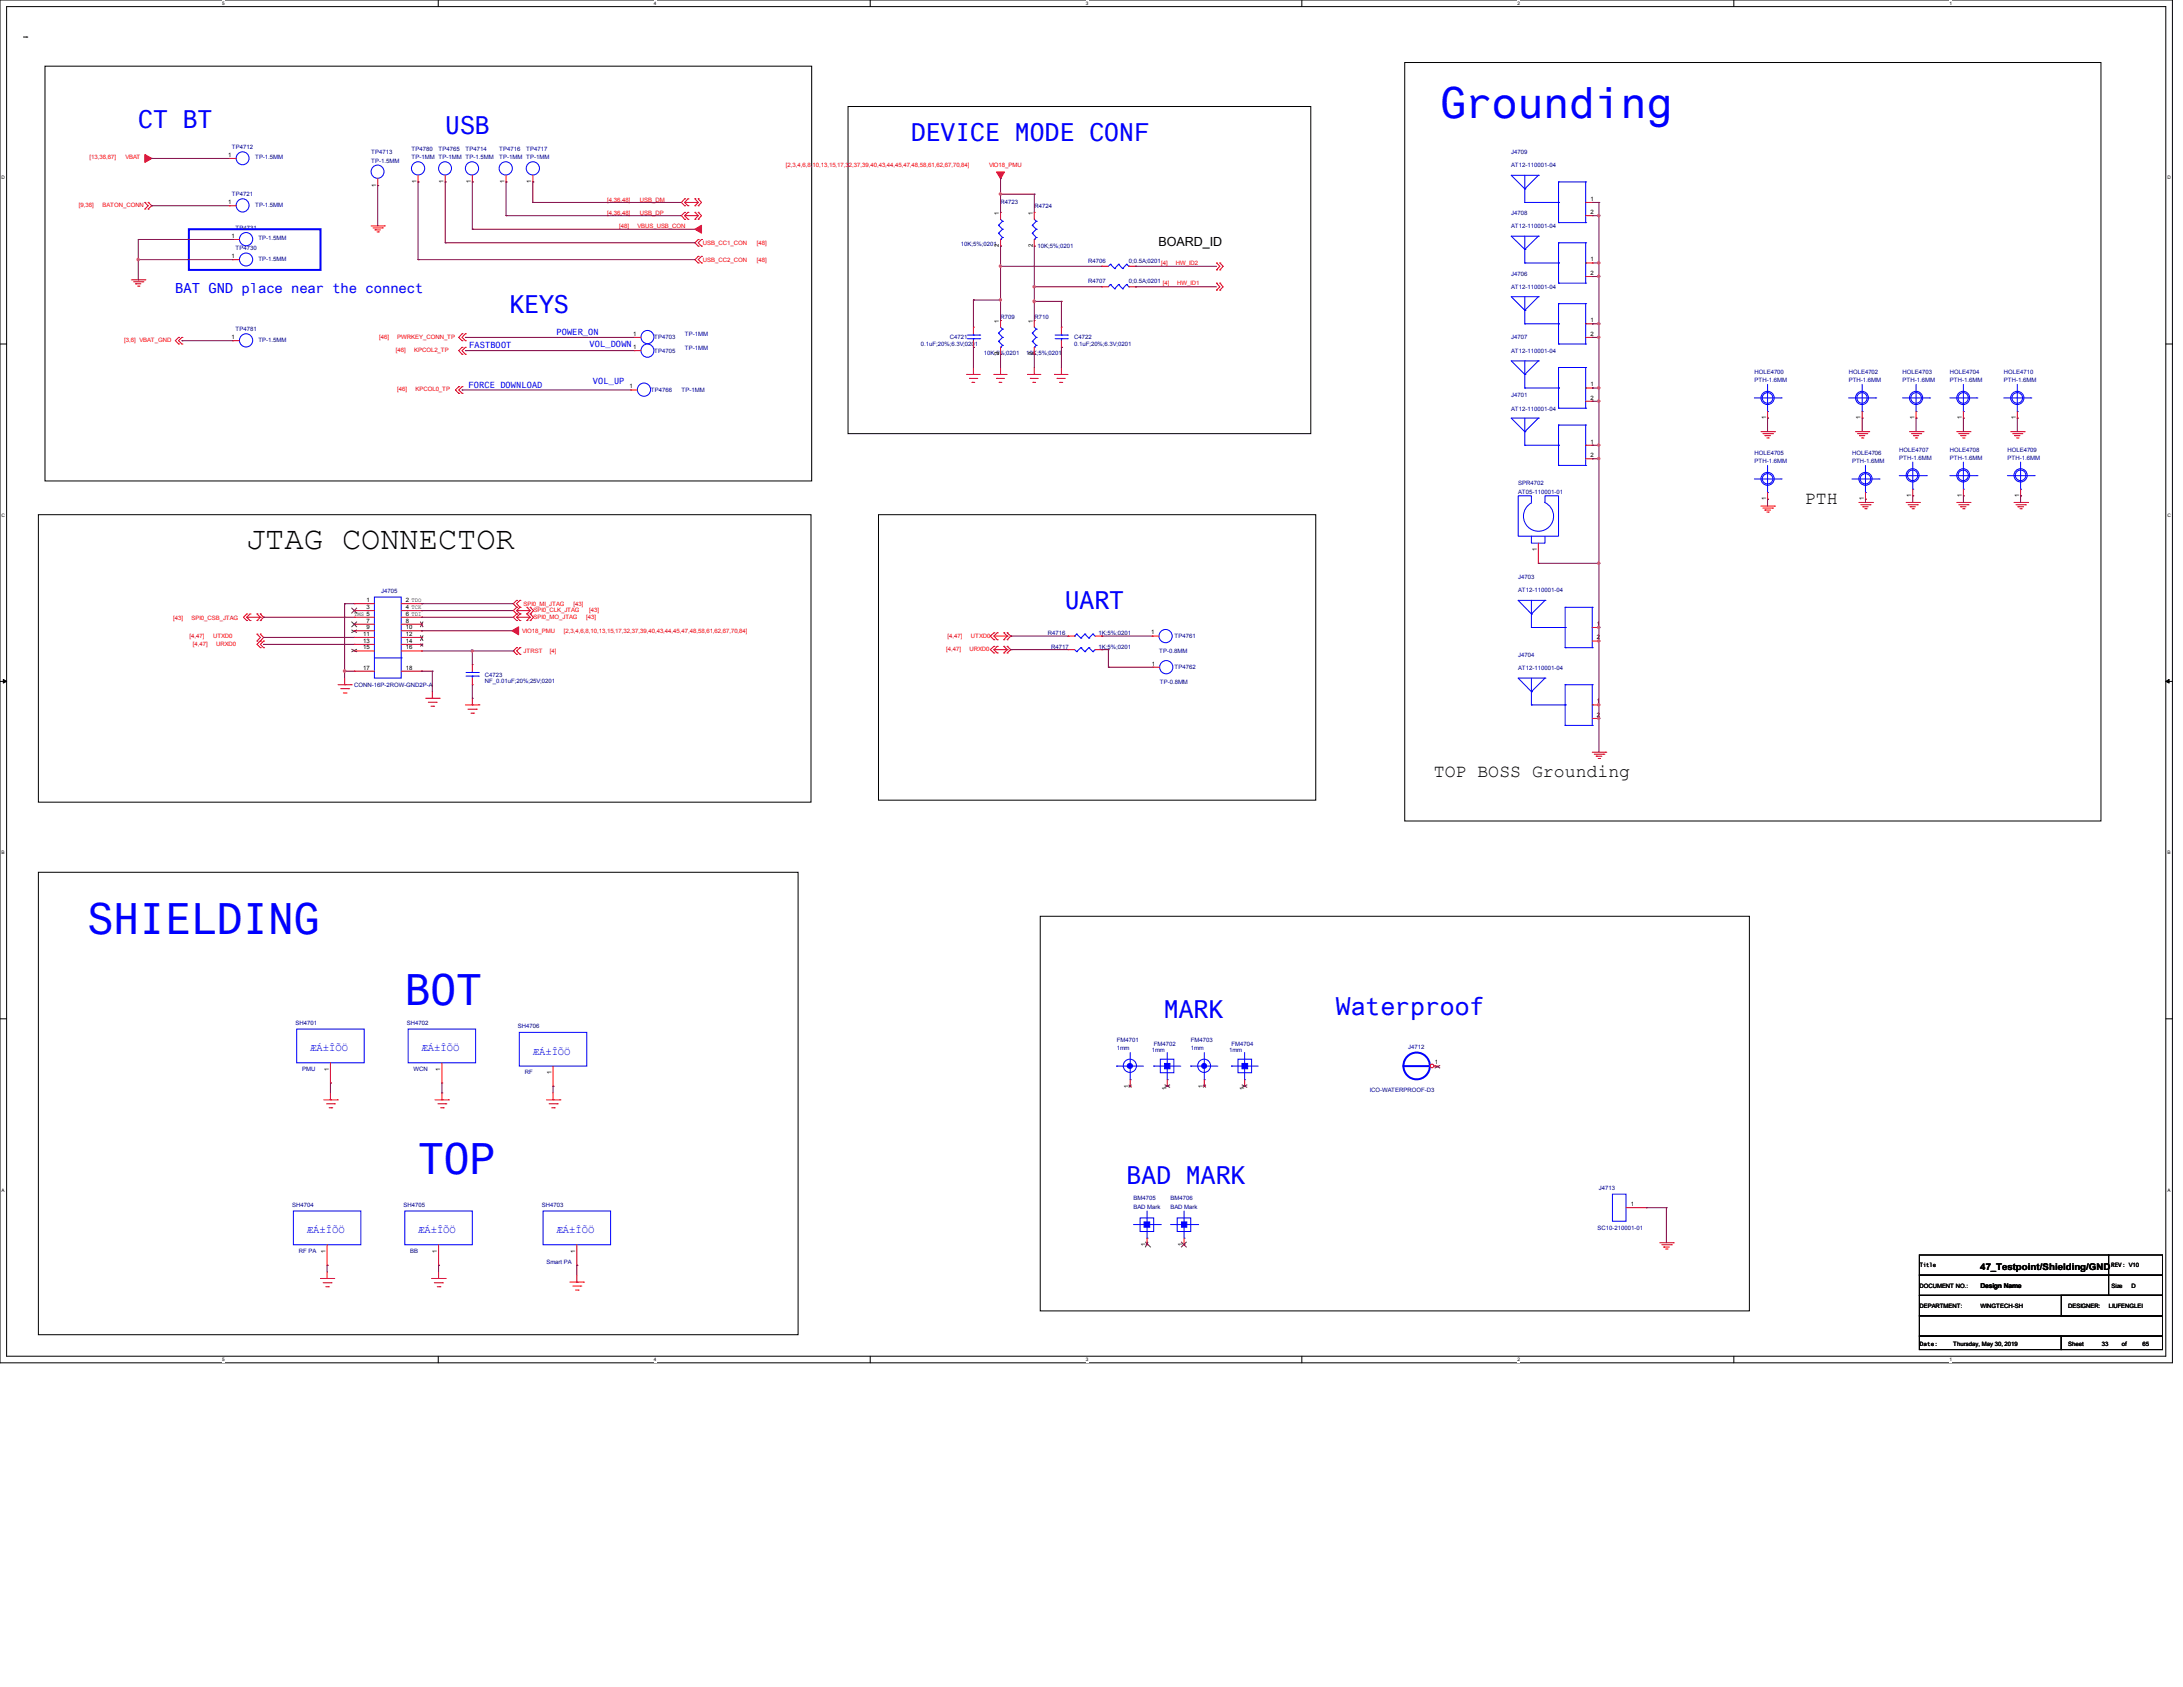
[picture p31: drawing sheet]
<svg xmlns="http://www.w3.org/2000/svg" width="279mm" height="216mm" viewBox="0 0 279 216" stroke-linecap="round" stroke-linejoin="round" font-family="sans-serif">
<defs><g id="words">
<g font-size="5.5" fill="#00f">
<text x="184.4" y="15.1">Grounding</text>
<text x="11.2" y="119.6">SHIELDING</text>
<text x="51.8" y="128.7">BOT</text>
<text x="53.5" y="150.2">TOP</text>
</g>
<text font-size="4.1" x="31.5" y="70.2">JTAG CONNECTOR</text>
<g font-size="3.2" fill="#00f">
<text x="17.7" y="16.3">CT BT</text>
<text x="57" y="17.2">USB</text>
<text x="116.6" y="18.1">DEVICE MODE CONF</text>
<text x="65.2" y="40.1">KEYS</text>
<text x="136.3" y="77.9">UART</text>
<text x="149" y="130.3">MARK</text>
<text x="171" y="129.9">Waterproof</text>
<text x="144.2" y="151.5">BAD MARK</text>
</g>
<g font-size="2.3">
<text x="231" y="64.5">PTH</text>
<text x="183.5" y="99.5">TOP BOSS Grounding</text>
</g>
<text font-size="1.8" fill="#00f" x="22.4" y="37.5">BAT GND place near the connect</text>
<text font-size="1.6" x="148.3" y="31.5">BOARD_ID</text>
<g font-size="1.4" fill="#00f">
<text x="39.7" y="134.5">ÆÁ±ÎÕÖ</text>
<text x="54" y="134.5">ÆÁ±ÎÕÖ</text>
<text x="68.2" y="135">ÆÁ±ÎÕÖ</text>
<text x="39.3" y="157.9">ÆÁ±ÎÕÖ</text>
<text x="53.5" y="157.9">ÆÁ±ÎÕÖ</text>
<text x="71.2" y="157.9">ÆÁ±ÎÕÖ</text>
</g>
<text font-size="1.2" x="253.5" y="162.6">47_Testpoint/Shielding/GND</text>
<g font-size="1.1" fill="#00f">
<text x="60.1" y="44.5">FASTBOOT</text>
<text x="71.2" y="42.9">POWER_ON</text>
<text x="75.5" y="44.5">VOL_DOWN</text>
<text x="60" y="49.6">FORCE DOWNLOAD</text>
<text x="75.9" y="49.1">VOL_UP</text>
</g>
<g font-size=".8" fill="#f00">
<text x="11.5" y="20.4">[13,36,67]</text>
<text x="16" y="20.4">VBAT</text>
<text x="100.6" y="21.3">[2,3,4,6,8,10,13,15,17,32,37,39,40,43,44,45,47,48,58,61,62,67,70,84]</text>
<text x="126.6" y="21.3">VIO18_PMU</text>
<text x="10.1" y="26.5">[9,36]</text>
<text x="13.1" y="26.5">BATON_CONN</text>
<text x="77.7" y="27.6">[4,36,48]</text>
<text x="77.7" y="25.8">[4,36,48]</text>
<text x="79.3" y="29.2">[48]</text>
<text x="81.6" y="29.2">VBUS_USB_CON</text>
<text x="81.9" y="27.6">USB_DP</text>
<text x="81.9" y="25.8">USB_DM</text>
<text x="90" y="31.4">USB_CC1_CON</text>
<text x="90" y="33.5">USB_CC2_CON</text>
<text x="96.9" y="31.4">[48]</text>
<text x="96.9" y="33.5">[48]</text>
<text x="148.6" y="34">[4]</text>
<text x="150.5" y="34">HW_ID2</text>
<text x="150.7" y="36.4">HW_ID1</text>
<text x="15.9" y="43.8">[3,6] VBAT_GND</text>
<text x="48.5" y="43.3">[46]</text>
<text x="50.7" y="45.1">[46]</text>
<text x="50.8" y="43.3">PWRKEY_CONN_TP</text>
<text x="53" y="45.1">KPCOL2_TP</text>
<text x="50.8" y="50.1">[46]</text>
<text x="53.2" y="50.1">KPCOL0_TP</text>
<text x="67" y="77.6">SPI0_MI_JTAG</text>
<text x="73.4" y="77.6">[43]</text>
<text x="22.2" y="79.4">[43]</text>
<text x="24.3" y="81.7">[4,47]</text>
<text x="24.5" y="79.4">SPI0_CSB_JTAG</text>
<text x="24.7" y="82.7">[4,47]</text>
<text x="27.3" y="81.7">UTXD0</text>
<text x="27.7" y="82.7">URXD0</text>
<text x="66.8" y="81">VIO18_PMU</text>
<text x="67" y="83.6">JTRST</text>
<text x="68.3" y="78.4">SPI0_CLK_JTAG</text>
<text x="68.3" y="79.2">SPI0_MO_JTAG</text>
<text x="70.4" y="83.6">[4]</text>
<text x="72.2" y="81">[2,3,4,6,8,10,13,15,17,32,37,39,40,43,44,45,47,48,58,61,62,67,70,84]</text>
<text x="75" y="79.2">[43]</text>
<text x="75.4" y="78.4">[43]</text>
<text x="121.1" y="83.4">[4,47]</text>
<text x="121.2" y="81.6">[4,47]</text>
<text x="124.1" y="83.4">URXD0</text>
<text x="124.3" y="81.6">UTXD0</text>
</g>
<g font-size=".8">
<text x="29.2" y="20.1">1</text>
<text x="48.1" y="23.9" transform="rotate(-90 48.1 23.9)">1</text>
<text x="53.3" y="23.5" transform="rotate(-90 53.3 23.5)">1</text>
<text x="56.8" y="23.5" transform="rotate(-90 56.8 23.5)">1</text>
<text x="60.2" y="23.5" transform="rotate(-90 60.2 23.5)">1</text>
<text x="64.6" y="23.5" transform="rotate(-90 64.6 23.5)">1</text>
<text x="68" y="23.5" transform="rotate(-90 68 23.5)">1</text>
<text x="29.2" y="26.1">1</text>
<text x="127.9" y="27.5" transform="rotate(-90 127.9 27.5)">1</text>
<text x="132.2" y="27.5" transform="rotate(-90 132.2 27.5)">1</text>
<text x="203.6" y="25.7">1</text>
<text x="203.6" y="27.4">2</text>
<text x="29.6" y="30.4">1</text>
<text x="29.6" y="33">1</text>
<text x="127.9" y="31.7" transform="rotate(-90 127.9 31.7)">2</text>
<text x="132.2" y="31.7" transform="rotate(-90 132.2 31.7)">2</text>
<text x="203.6" y="33.4">1</text>
<text x="203.6" y="35.2">2</text>
<text x="127.9" y="41.3" transform="rotate(-90 127.9 41.3)">1</text>
<text x="132.2" y="41.3" transform="rotate(-90 132.2 41.3)">1</text>
<text x="203.6" y="41.2">1</text>
<text x="29.6" y="43.4">1</text>
<text x="81" y="44.7">1</text>
<text x="81" y="43">1</text>
<text x="127.9" y="45.5" transform="rotate(-90 127.9 45.5)">2</text>
<text x="132.2" y="45.5" transform="rotate(-90 132.2 45.5)">2</text>
<text x="203.6" y="43">2</text>
<text x="80.6" y="49.7">1</text>
<text x="203.6" y="49.4">1</text>
<text x="203.6" y="51.1">2</text>
<text x="226" y="53.7" transform="rotate(-90 226 53.7)">1</text>
<text x="238.1" y="53.7" transform="rotate(-90 238.1 53.7)">1</text>
<text x="245" y="53.7" transform="rotate(-90 245 53.7)">1</text>
<text x="251.1" y="53.7" transform="rotate(-90 251.1 53.7)">1</text>
<text x="258" y="53.7" transform="rotate(-90 258 53.7)">1</text>
<text x="203.6" y="56.8">1</text>
<text x="203.6" y="58.5">2</text>
<text x="226" y="64.1" transform="rotate(-90 226 64.1)">1</text>
<text x="238.6" y="64.1" transform="rotate(-90 238.6 64.1)">1</text>
<text x="244.6" y="63.6" transform="rotate(-90 244.6 63.6)">1</text>
<text x="251.1" y="63.6" transform="rotate(-90 251.1 63.6)">1</text>
<text x="258.4" y="63.6" transform="rotate(-90 258.4 63.6)">1</text>
<text x="196.7" y="70.5" transform="rotate(-90 196.7 70.5)">1</text>
<text x="46.9" y="77">1</text>
<text x="46.9" y="77.9">3</text>
<text x="51.9" y="77.9">4 TCK</text>
<text x="51.9" y="77">2 TDO</text>
<text x="45.3" y="78.8">TMS 5</text>
<text x="46.5" y="81.4">11</text>
<text x="46.5" y="82.3">13</text>
<text x="46.5" y="83.1">15</text>
<text x="46.9" y="79.7">7</text>
<text x="46.9" y="80.5">9</text>
<text x="51.9" y="83.1">16</text>
<text x="51.9" y="82.3">14</text>
<text x="51.9" y="81.4">12</text>
<text x="51.9" y="80.5">10</text>
<text x="51.9" y="79.7">8</text>
<text x="51.9" y="78.8">6 TDI</text>
<text x="147.3" y="81.2">1</text>
<text x="204.4" y="80.1">1</text>
<text x="204.4" y="81.8">2</text>
<text x="46.5" y="85.7">17</text>
<text x="51.9" y="85.7">18</text>
<text x="147.4" y="85.2">1</text>
<text x="204.4" y="90">1</text>
<text x="204.4" y="91.7">2</text>
<text x="42.1" y="137" transform="rotate(-90 42.1 137)">1</text>
<text x="56.3" y="137" transform="rotate(-90 56.3 137)">1</text>
<text x="70.6" y="137.5" transform="rotate(-90 70.6 137.5)">1</text>
<text x="183.7" y="136.2">1</text>
<text x="144.5" y="139.2" transform="rotate(-90 144.5 139.2)">1</text>
<text x="149.3" y="139.4" transform="rotate(-90 149.3 139.4)">1</text>
<text x="153.9" y="139.2" transform="rotate(-90 153.9 139.2)">1</text>
<text x="159.3" y="139.4" transform="rotate(-90 159.3 139.4)">1</text>
<text x="208.7" y="154.3">1</text>
<text x="41.7" y="160.3" transform="rotate(-90 41.7 160.3)">1</text>
<text x="55.9" y="160.3" transform="rotate(-90 55.9 160.3)">1</text>
<text x="73.6" y="160.3" transform="rotate(-90 73.6 160.3)">1</text>
<text x="146.6" y="159.5" transform="rotate(-90 146.6 159.5)">1</text>
<text x="151.4" y="159.5" transform="rotate(-90 151.4 159.5)">1</text>
<text x="245.7" y="164.8">DOCUMENT NO.:</text>
<text x="245.7" y="167.4">DEPARTMENT:</text>
<text x="245.7" y="162.2">Title</text>
<text x="253.5" y="167.4">WINGTECH-SH</text>
<text x="253.5" y="164.9">Design Name</text>
<text x="264.7" y="167.4">DESIGNER:</text>
<text x="269.9" y="167.4">LIUFENGLEI</text>
<text x="270.2" y="162.2">REV: V10</text>
<text x="270.2" y="164.8">Size</text>
<text x="272.8" y="164.8">D</text>
<text x="245.7" y="172.2">Date:</text>
<text x="250" y="172.2">Thursday, May 30, 2019</text>
<text x="264.7" y="172.2">Sheet</text>
<text x="269" y="172.2">33</text>
<text x="271.6" y="172.2">of</text>
<text x="274.2" y="172.2">65</text>
</g>
<g font-size=".8" fill="#000080">
<text x="29.7" y="19">TP4712</text>
<text x="32.6" y="20.4">TP-1.5MM</text>
<text x="47.5" y="19.8">TP4713</text>
<text x="47.5" y="20.8">TP-1.5MM</text>
<text x="52.7" y="19.3">TP4780</text>
<text x="52.7" y="20.4">TP-1MM TP-1MM TP-1.5MM</text>
<text x="56.1" y="19.3">TP4765</text>
<text x="59.6" y="19.3">TP4714</text>
<text x="63.9" y="19.3">TP4716</text>
<text x="63.9" y="20.4">TP-1MM TP-1MM</text>
<text x="67.4" y="19.3">TP4717</text>
<text x="193.4" y="19.7">J4709</text>
<text x="193.4" y="21.4">AT12-110001-04</text>
<text x="29.7" y="25.1">TP4721</text>
<text x="30.1" y="29.4">TP4731</text>
<text x="32.6" y="26.5">TP-1.5MM</text>
<text x="128.1" y="26.2">R4723</text>
<text x="132.4" y="26.6">R4724</text>
<text x="193.4" y="27.5">J4708</text>
<text x="193.4" y="29.2">AT12-110001-04</text>
<text x="30.1" y="32">TP4730</text>
<text x="33.1" y="30.8">TP-1.5MM</text>
<text x="33.1" y="33.4">TP-1.5MM</text>
<text x="123" y="31.5">10K;5%;0201</text>
<text x="132.8" y="31.8">10K;5%;0201</text>
<text x="139.3" y="33.7">R4706</text>
<text x="144.5" y="33.7">0;0.5A;0201</text>
<text x="193.4" y="35.3">J4706</text>
<text x="128.1" y="40.9">R709</text>
<text x="132.4" y="40.9">R710</text>
<text x="139.3" y="36.3">R4707</text>
<text x="144.5" y="36.3">0;0.5A;0201 [4]</text>
<text x="193.4" y="37">AT12-110001-04</text>
<text x="30.1" y="42.3">TP4781</text>
<text x="33.1" y="43.7">TP-1.5MM</text>
<text x="83.7" y="45.2">TP4705</text>
<text x="83.7" y="43.4">TP4703</text>
<text x="87.6" y="44.7">TP-1MM</text>
<text x="87.6" y="43">TP-1MM</text>
<text x="117.9" y="44.2">0.1uF;20%;6.3V;0201</text>
<text x="121.6" y="43.3">C4721</text>
<text x="125.9" y="45.4">10K;5%;0201</text>
<text x="131.3" y="45.4">10K;5%;0201</text>
<text x="137.5" y="43.4">C4722</text>
<text x="137.5" y="44.2">0.1uF;20%;6.3V;0201</text>
<text x="193.4" y="43.4">J4707</text>
<text x="193.4" y="45.2">AT12-110001-04</text>
<text x="224.5" y="47.8">HOLE4700</text>
<text x="236.6" y="47.8">HOLE4702</text>
<text x="243.5" y="47.8">HOLE4703</text>
<text x="249.6" y="47.8">HOLE4704</text>
<text x="256.5" y="47.8">HOLE4710</text>
<text x="83.3" y="50.2">TP4766</text>
<text x="87.2" y="50.2">TP-1MM</text>
<text x="193.4" y="50.8">J4701</text>
<text x="193.4" y="52.5">AT12-110001-04</text>
<text x="224.5" y="48.9">PTH-1.6MM</text>
<text x="236.6" y="48.9">PTH-1.6MM</text>
<text x="243.5" y="48.9">PTH-1.6MM</text>
<text x="249.6" y="48.9">PTH-1.6MM</text>
<text x="256.5" y="48.9">PTH-1.6MM</text>
<text x="224.5" y="58.2">HOLE4705</text>
<text x="224.5" y="59.3">PTH-1.6MM</text>
<text x="237" y="58.2">HOLE4706</text>
<text x="237" y="59.3">PTH-1.6MM</text>
<text x="243.1" y="57.8">HOLE4707</text>
<text x="243.1" y="58.8">PTH-1.6MM</text>
<text x="249.6" y="57.8">HOLE4708</text>
<text x="249.6" y="58.8">PTH-1.6MM</text>
<text x="256.9" y="57.8">HOLE4709</text>
<text x="256.9" y="58.8">PTH-1.6MM</text>
<text x="194.3" y="62.1">SPR4702</text>
<text x="194.3" y="63.2">AT05-110001-01</text>
<text x="48.8" y="75.9">J4705</text>
<text x="194.3" y="74.1">J4703</text>
<text x="194.3" y="75.8">AT12-110001-04</text>
<text x="134.1" y="81.3">R4716</text>
<text x="134.5" y="83">R4717</text>
<text x="140.6" y="83">1K;5%;0201</text>
<text x="140.6" y="81.3">1K;5%;0201</text>
<text x="148.3" y="83.5">TP-0.8MM</text>
<text x="150.3" y="81.6">TP4761</text>
<text x="45.3" y="87.9">CONN-16P-2ROW-GND2P-A</text>
<text x="62.1" y="86.6">C4723</text>
<text x="62.1" y="87.4">NF_0.01uF;20%;25V;0201</text>
<text x="148.4" y="87.5">TP-0.8MM</text>
<text x="150.3" y="85.6">TP4762</text>
<text x="194.3" y="84">J4704</text>
<text x="194.3" y="85.8">AT12-110001-04</text>
<text x="37.8" y="131.2">SH4701</text>
<text x="52.1" y="131.2">SH4702</text>
<text x="66.3" y="131.6">SH4706</text>
<text x="38.7" y="137.1">PMU</text>
<text x="52.9" y="137.1">WCN</text>
<text x="67.2" y="137.5">RF</text>
<text x="142.9" y="133.4">FM4701</text>
<text x="142.9" y="134.4">1mm</text>
<text x="147.4" y="134.7">1mm</text>
<text x="147.7" y="133.9">FM4702</text>
<text x="152.4" y="133.4">FM4703</text>
<text x="152.4" y="134.4">1mm</text>
<text x="157.3" y="134.7">1mm</text>
<text x="157.6" y="133.9">FM4704</text>
<text x="180.2" y="134.2">J4712</text>
<text x="175.3" y="139.7">ICO-WATERPROOF-D3</text>
<text x="37.4" y="154.5">SH4704</text>
<text x="51.6" y="154.5">SH4705</text>
<text x="69.3" y="154.5">SH4703</text>
<text x="145.1" y="153.6">BM4705</text>
<text x="145.1" y="154.7">BAD Mark</text>
<text x="149.8" y="153.6">BM4706</text>
<text x="149.8" y="154.7">BAD Mark</text>
<text x="204.7" y="152.4">J4713</text>
<text x="38.2" y="160.4">RF PA</text>
<text x="52.5" y="160.4">BB</text>
<text x="69.9" y="161.8">Smart PA</text>
<text x="204.5" y="157.4">SC10-210001-01</text>
</g>
<g font-size=".6">
<text x="28.4" y=".6">5</text>
<text x="83.7" y=".6">4</text>
<text x="139" y=".6">3</text>
<text x="194.2" y=".6">2</text>
<text x="249.5" y=".6">1</text>
<text x=".2" y="22.9">D</text>
<text x="277.4" y="22.9">D</text>
<text x=".2" y="66.1">C</text>
<text x="277.4" y="66.1">C</text>
<text x=".2" y="109.3">B</text>
<text x="277.4" y="109.3">B</text>
<text x=".2" y="152.5">A</text>
<text x="277.4" y="152.5">A</text>
<text x="28.4" y="174.2">5</text>
<text x="83.7" y="174.2">4</text>
<text x="139" y="174.2">3</text>
<text x="194.2" y="174.2">2</text>
<text x="249.5" y="174.2">1</text>
</g>
</g></defs>
<path d="M0 0h278v174.4h-278zM.8 .8h276.4v172.8h-276.4z" fill="none" stroke="#000" stroke-width=".13"/>
<g fill="#fff">
<path d="M28.4 .1h.3v.7h-.3z"/>
<path d="M28.4 173.7h.3v.6h-.3z"/>
</g>
<path d="M56.1 0v.8M56.1 173.6v.8" fill="none" stroke="#000" stroke-width=".13"/>
<g fill="#fff">
<path d="M83.7 .1h.3v.7h-.3z"/>
<path d="M83.7 173.7h.3v.6h-.3z"/>
</g>
<path d="M111.4 0v.8M111.4 173.6v.8" fill="none" stroke="#000" stroke-width=".13"/>
<g fill="#fff">
<path d="M139 .1h.3v.7h-.3z"/>
<path d="M139 173.7h.3v.6h-.3z"/>
</g>
<path d="M166.6 0v.8M166.6 173.6v.8" fill="none" stroke="#000" stroke-width=".13"/>
<g fill="#fff">
<path d="M194.2 .1h.3v.7h-.3z"/>
<path d="M194.2 173.7h.3v.6h-.3z"/>
</g>
<path d="M221.9 0v.8M221.9 173.6v.8" fill="none" stroke="#000" stroke-width=".13"/>
<g fill="#fff">
<path d="M249.5 .1h.3v.7h-.3z"/>
<path d="M249.5 173.7h.3v.6h-.3z"/>
<path d="M.2 22.4h.4v.7h-.4z"/>
<path d="M277.4 22.4h.4v.7h-.4z"/>
<path d="M.2 65.6h.4v.7h-.4z"/>
<path d="M277.4 65.6h.4v.7h-.4z"/>
</g>
<path d="M0 44h.8M277.2 44h.8" fill="none" stroke="#000" stroke-width=".13"/>
<g fill="#fff">
<path d="M.2 108.8h.4v.7h-.4z"/>
<path d="M277.4 108.8h.4v.7h-.4z"/>
</g>
<path d="M0 87.2h.8M277.2 87.2h.8" fill="none" stroke="#000" stroke-width=".13"/>
<path d="M.4 87l.4 .2-.4 .2zM277.2 87.2l.4-.2v.4z" fill="#000" stroke="#000" stroke-width=".13"/>
<g fill="#fff">
<path d="M.2 152h.4v.7h-.4z"/>
<path d="M277.4 152h.4v.7h-.4z"/>
</g>
<g fill="none" stroke="#000" stroke-width=".13">
<path d="M3 4.7h.4M3.4 4.7h.1M5.8 8.5h98.1v53.1h-98.1zM108.5 13.6h59.3v41.9h-59.3zM179.8 8h89.1v97.1h-89.1zM4.9 65.9h98.9v36.8h-98.9zM112.4 65.9h56v36.5h-56zM4.9 111.6h97.3v59.2h-97.3zM133.1 117.3h90.8v50.5h-90.8zM0 130.4h.8M277.2 130.4h.8M245.7 168.4h31.1v2.6h-31.1z"/>
<path d="M245.7 165.8h31.1v2.6h-31.1zM245.7 160.6h24.2v2.6h-24.2zM245.7 163.2h24.2v2.6h-24.2zM245.7 171h18.1v1.7h-18.1zM263.8 171h13v1.7h-13zM263.8 165.8h13v2.6h-13zM269.9 160.6h6.9v2.6h-6.9zM269.9 163.2h6.9v2.6h-6.9z"/>
</g>
<g fill="none" stroke="#00f" stroke-width=".25">
<path d="M24.2 29.3h16.8v5.2h-16.8zM179.6 136.4h3.4M183 136.4h.1"/>
<circle cx="181.3" cy="136.4" r="1.7"/>
</g>
<g fill="none" stroke="#f00" stroke-width=".13">
<path d="M16.8 35.8h1.7M17.1 36.1h1.2M17.4 36.3h.6M17.4 36.3h.1M17.6 36.6h.2M17.8 36.6h.1M18.3 36.1h.1M18.5 25.9l.5 .4-.5 .5M18.5 35.8h.1M18.5 25.9h.1M18.5 26.8h.1M19 26.8h.1"/>
<path d="M19 25.9h.1M19 25.9l.4 .4-.4 .5M29.3 20.3h.9M29.3 20.3h.1M47.5 28.9h1.7M47.8 29.2h1.1M48 29.4h.7M48 29.4h.1M48.3 29.7h.1M48.3 23.7h.1M48.3 22.9v.8M48.4 29.7h.1"/>
<path d="M48.9 29.2h.1M49.2 28.9h.1M53.5 23.3h.1M53.5 22.4v.9M87.6 28.1h.1M87.6 27.2h.1M87.6 27.6h.1M87.6 26.3h.1M87.6 25.4h.1M87.6 25.9h.1M87.6 27.6l.5 .5M87.6 25.9l.5 .4"/>
<path d="M87.6 27.2l-.4 .4 .4 .5M87.6 25.4l-.4 .5 .4 .4M87.6 27.6h1.8M87.6 25.9h1.8M88.1 27.2l-.5 .4M88.1 25.4l-.5 .5M88.1 27.2h.1M88.1 28.1h.1M88.1 25.4h.1M88.1 26.3h.1M88.9 27.2h.1M88.9 28.1h.1"/>
<path d="M88.9 25.4h.1M88.9 26.3h.1M88.9 27.2l.5 .4M88.9 25.4l.5 .5M89.4 30.6l-.5 .5 .5 .4M89.4 32.8l-.5 .4 .5 .5M89.4 27.2l.4 .4-.4 .5M89.4 25.4l.4 .5-.4 .4M89.4 27.2h.1M89.4 28.1h.1M89.4 25.4h.1M89.4 26.3h.1"/>
<path d="M89.4 30.6h.1M89.4 31.5h.1M89.4 32.8h.1M89.4 33.7h.1M89.4 27.6l-.5 .5M89.4 25.9l-.5 .4M89.8 31.5h.1M89.8 30.6h.1M89.8 33.7h.1M89.8 32.8h.1M89.8 30.6l-.4 .5 .4 .4M89.8 32.8l-.4 .4 .4 .5"/>
<path d="M155.7 33.7h.1M155.7 34.5h.1M155.7 36.2h.1M155.7 37.1h.1M155.7 33.7l.4 .4-.4 .4M155.7 36.2l.4 .5-.4 .4M156.1 33.7h.1M156.1 34.5h.1M156.1 36.2h.1M156.1 37.1h.1M156.1 33.7l.4 .4-.4 .4M156.1 36.2l.4 .5-.4 .4"/>
<path d="M22.9 43.2l-.5 .4 .5 .4M22.9 44h.1M22.9 43.2h.1M23.3 44h.1M23.3 43.2h.1M23.3 43.2l-.4 .4 .4 .4M58.7 50.3h.1M58.7 49.5h.1M58.7 49.5l-.4 .4 .4 .4M59.1 45.3h.1M59.1 44.4h.1M59.1 43.6h.1"/>
<path d="M59.1 42.7h.1M59.1 50.3h.1M59.1 49.5h.1M59.1 44.5l-.4 .4 .4 .4M59.1 42.7l-.4 .5 .4 .4M59.1 49.5l-.4 .4 .4 .4M59.6 45.3h.1M59.6 44.4h.1M59.6 43.6h.1M59.6 42.7h.1M59.6 44.5l-.5 .4 .5 .4M59.6 42.7l-.5 .5 .5 .4"/>
<path d="M81.2 44.9h.1M81.2 44.9h.8M123.7 47.9h1.8M123.7 47.9h.1M124.1 48.4h.1M124.1 48.4h1M124.4 48.9h.1M124.4 48.9h.4M124.6 47.9h.1M124.6 41.9h.1M124.6 44.4h.1M124.6 41.9v.8"/>
<path d="M124.6 43.6v.9M124.6 47v.9M127.2 47.9h1.7M127.2 47.9h.1M127.6 48.4h.1M127.6 48.4h1M127.9 48.9h.1M127.9 48.9h.3M128.1 47.9h.1M128.1 41h.1M128.1 45.3h.1M128.1 41v.9"/>
<path d="M128.1 44.4v.9M128.1 47v.9M131.5 47.9h.1M131.5 47.9h1.7M131.9 48.4h.1M131.9 48.4h1M132.2 48.9h.3M132.2 48.9h.1M132.4 47.9h.1M132.4 41h.1M132.4 45.3h.1M132.4 41v.9"/>
<path d="M132.4 44.4v.9M132.4 47v.9M135 47.9h.1M135 47.9h1.7M135.3 48.4h.1M135.3 48.4h1.1M135.6 48.9h.4M135.6 48.9h.1M135.8 47.9h.1M135.8 41.9h.1M135.8 44.4h.1M135.8 41.9v.8"/>
<path d="M135.8 43.6v.9M135.8 47v.9M202.9 49.7h.9M202.9 51.4h.9M202.9 41.4h.9M202.9 43.2h.9M202.9 57h.9M202.9 58.7h.9M203.8 49.7h.1M203.8 51.4h.1M203.8 41.4h.1M203.8 43.2h.1"/>
<path d="M203.8 57h.1M203.8 58.7h.1M225.4 55.2h1.7M225.6 55.5h1.3M225.9 55.8h.7M225.9 55.8h.1M226.1 56h.2M226.2 53.5h.1M226.2 52.7v.8M226.3 56h.1M226.9 55.5h.1M227.1 55.2h.1"/>
<path d="M237.5 55.2h1.7M237.7 55.5h1.2M238 55.8h.7M238 55.8h.1M238.3 56h.1M238.4 56h.1M238.9 55.5h.1M239.2 55.2h.1M244.4 55.2h1.7M244.6 55.5h1.2M244.9 55.8h.7M244.9 55.8h.1"/>
<path d="M245.2 56h.1M245.3 56h.1M245.8 55.5h.1M246.1 55.2h.1M250.4 55.2h1.7M250.7 55.5h1.2M251 55.8h.1M251 55.8h.6M251.2 56h.2M251.4 56h.1M251.9 55.5h.1M252.1 55.2h.1"/>
<path d="M257.3 55.2h1.8M257.6 55.5h1.2M257.9 55.8h.1M257.9 55.8h.6M258.1 56h.2M258.2 53.5h.1M258.2 52.7v.8M258.3 56h.1M258.8 55.5h.1M259.1 55.2h.1M31.6 78.6h.1M31.6 79.4h.1"/>
<path d="M31.6 79l.4 .4M31.6 79h1.7M31.6 78.6l-.4 .4 .4 .4M32 78.6l-.4 .4M32 78.6h.1M32 79.4h.1M32.9 78.6h.1M32.9 79.4h.1M32.9 78.6l.4 .4M33.3 78.6l.4 .4-.4 .4M33.3 79.4h.1M33.3 78.6h.1"/>
<path d="M33.3 79h.1M33.3 79l-.4 .4M66.1 78.1h1.8M66.1 79h1.8M66.1 77.7h.1M66.1 76.8h.1M66.1 78.6h.1M66.1 78.1h.1M66.1 79.4h.1M66.1 79h.1M66.1 78.1l.4 .5M66.1 79l.4 .4"/>
<path d="M66.1 76.8l-.4 .5 .4 .4M66.1 77.7l-.4 .4 .4 .5M66.1 78.6l-.4 .4 .4 .4M66.5 76.8h.1M66.5 77.7h.1M66.5 78.6h.1M66.5 79.4h.1M66.5 76.8l-.4 .5 .4 .4M66.5 77.7l-.4 .4M66.5 78.6l-.4 .4M67.4 77.7l.5 .4M67.4 78.6l.5 .4"/>
<path d="M67.4 78.6h.1M67.4 77.7h.1M67.4 79.4h.1M67.9 77.7l.4 .4-.4 .5M67.9 78.6l.4 .4-.4 .4M67.9 78.6h.1M67.9 77.7h.1M67.9 79.4h.1M67.9 78.1l-.5 .5M67.9 79l-.5 .4M225.4 64.8h1.7M225.6 65h1.3"/>
<path d="M225.9 65.3h.7M225.9 65.3h.1M226.1 65.5h.2M226.3 65.5h.1M226.9 65h.1M227.1 64.8h.1M237.9 64.3h1.7M238.2 64.6h1.2M238.4 64.9h.7M238.4 64.9h.1M238.7 65.1h.1M238.8 63.9h.1"/>
<path d="M238.8 63v.9M238.8 65.1h.1M239.4 64.6h.1M239.6 64.3h.1M244 64.3h1.7M244.2 64.6h1.2M244.5 64.9h.7M244.5 64.9h.1M244.7 65.1h.2M244.8 63.5h.1M244.8 62.6v.9M244.9 65.1h.1"/>
<path d="M245.4 64.6h.1M245.7 64.3h.1M250.4 64.3h1.7M250.7 64.6h1.2M251 64.9h.1M251 64.9h.6M251.2 65.1h.2M251.3 63.5h.1M251.3 62.6v.9M251.4 65.1h.1M251.9 64.6h.1M252.1 64.3h.1"/>
<path d="M257.8 64.3h1.7M258 64.6h1.2M258.3 64.9h.7M258.3 64.9h.1M258.5 65.1h.2M258.6 63.5h.1M258.6 62.6v.9M258.7 65.1h.1M259.2 64.6h.1M259.5 64.3h.1M32.9 81.2h.1M32.9 82h.1"/>
<path d="M32.9 81.2l.4 .4-.4 .4M33.3 82l-.4 .5 .4 .4M33.3 81.2l.4 .4-.4 .4M33.3 82h.1M33.3 81.2h.1M33.3 82.9h.1M33.7 82h.1M33.7 82.9h.1M33.7 82l-.4 .5 .4 .4M43.3 87.6h1.7M43.6 88.1h1M43.9 88.7h.4"/>
<path d="M44.1 87.6h.1M44.1 86.8v.8M44.3 88.7h.1M44.6 88.1h.1M45 87.6h.1M54.5 89.4h1.7M54.8 89.9h1M55.2 90.4h.3M55.3 89.4h.1M55.3 88.5v.9M55.5 90.4h.1M55.8 89.9h.1"/>
<path d="M56.2 89.4h.1M59.6 90.2h1.7M59.9 90.8h1.1M60.3 91.3h.3M60.5 90.2h.1M60.5 85h.1M60.5 87.6h.1M60.5 85v.9M60.5 86.8v.8M60.5 89.4v.8M60.6 91.3h.1M61 90.8h.1"/>
<path d="M61.3 90.2h.1M66.1 83.7h.1M66.1 82.9h.1M66.1 82.9l-.4 .4 .4 .4M66.5 82.9h.1M66.5 83.7h.1M66.5 82.9l-.4 .4 .4 .4M127.2 81l-.5 .4 .5 .5M127.2 82.7l-.5 .4 .5 .5M127.2 81.9h.1M127.2 81h.1M127.2 83.6h.1"/>
<path d="M127.2 82.7h.1M127.2 81.4l.4 .5M127.2 81.4h1.7M127.2 83.1l.4 .5M127.2 83.1h1.7M127.6 81.9h.1M127.6 81h.1M127.6 83.6h.1M127.6 82.7h.1M127.6 81l-.4 .4M127.6 82.7l-.4 .4M128.5 81l.4 .4"/>
<path d="M128.5 82.7l.4 .4M128.5 81.9h.1M128.5 81h.1M128.5 83.6h.1M128.5 82.7h.1M128.9 81h.1M128.9 81.9h.1M128.9 81.4h.1M128.9 82.7h.1M128.9 83.6h.1M128.9 83.1h.1M128.9 81.4l-.4 .5"/>
<path d="M128.9 83.1l-.4 .5M128.9 81l.5 .4-.5 .5M128.9 82.7l.5 .4-.5 .5M136.7 81.4h.8M136.7 83.1h.8M136.7 81.4h.1M136.7 83.1h.1M140.2 81.4h.8M140.2 83.1h.8M141 81.4h.1M141 83.1h.1M203.8 96.3h1.7"/>
<path d="M204 96.5h1.3M204.3 96.8h.7M204.3 96.8h.1M204.6 97.1h.1M204.7 97.1h.1M205.3 96.5h.1M205.5 96.3h.1M42.3 139.9v.9M56.6 139.9v.9M70.8 139h.1M70.8 136.4v2.6M70.8 139.9v.9"/>
<path d="M144.7 139h.1M144.7 138.2v.8M41.4 140.8h1.8M41.8 141.3h1M41.9 159.3v2.6M42.1 141.8h.4M42.3 140.8h.1M42.5 141.8h.1M42.8 141.3h.1M43.2 140.8h.1M55.7 140.8h1.7M56 141.3h1.1"/>
<path d="M56.1 159.3v2.6M56.4 141.8h.3M56.6 140.8h.1M56.7 141.8h.1M57.1 141.3h.1M57.4 140.8h.1M69.9 140.8h1.8M70.3 141.3h1M70.6 141.8h.4M70.8 140.8h.1M71 141.8h.1M71.3 141.3h.1"/>
<path d="M71.7 140.8h.1M151.6 159.3h.1M151.6 158.5v.8M212.4 159h1.8M212.7 159.3h1.2M212.9 159.6h.1M212.9 159.6h.8M213.2 159.9h.2M213.4 159.9h.1M213.9 159.3h.1M214.2 159h.1M41 163.6h1.7"/>
<path d="M41.4 164.2h1M41.7 164.7h.3M41.9 163.6h.1M41.9 161.9h.1M41.9 162.8v.8M42 164.7h.1M42.4 164.2h.1M42.7 163.6h.1M55.2 163.6h1.8M55.6 164.2h1M56 164.7h.3M56.1 163.6h.1"/>
<path d="M56.1 161.9h.1M56.1 162.8v.8M56.3 164.7h.1M56.6 164.2h.1M57 163.6h.1M72.9 164.1h1.8M73.3 164.6h1M73.7 165.1h.3M73.8 164.1h.1M73.8 163.2v.9M74 165.1h.1M74.3 164.6h.1"/>
<path d="M74.7 164.1h.1"/>
</g>
<g fill="#f00" stroke="#f00" stroke-width=".13">
<path d="M18.5 19.8l.9 .5-.9 .5z" fill-rule="evenodd"/>
<path d="M88.9 29.3l.9-.5v1z" fill-rule="evenodd"/>
<path d="M127.6 22h1l-.5 .9z" fill-rule="evenodd"/>
<path d="M65.5 80.7l.9-.5v1z" fill-rule="evenodd"/>
</g>
<g fill="none" stroke="#00f" stroke-width=".13">
<path d="M195.2 39.7h.1M195.2 38v3.4M196.9 38h.1M196.9 38l-1.7 1.7M196.9 38h-3.5l1.8 1.7M199.5 38.9h.1M199.5 38.9v5.1M199.5 38.9h3.4M202.9 38.9h.1M202.9 38.9v5.1M123.8 43.3h1.6M123.8 42.9h1.6"/>
<path d="M124.6 42.9h.1M124.6 43.3h.1M124.6 42.7v.2M124.6 43.3v.3M125.4 43.3h.1M125.4 42.9h.1M127.8 42.6h.1M127.8 43.7h.1M127.8 42.6l.5 .6M127.8 43.7l.5 .5M128.1 44.4h.1M128.1 41.9l.2 .2"/>
<path d="M128.3 42.1h.1M128.3 43.2h.1M128.3 44.2h.1M128.3 42.1l-.5 .5M128.3 43.2l-.5 .5M128.3 44.2l-.2 .2M132.1 42.6h.1M132.1 43.7h.1M132.1 42.6l.5 .6M132.1 43.7l.5 .5M132.4 44.4h.1M132.4 41.9l.2 .2"/>
<path d="M132.6 42.1h.1M132.6 43.2h.1M132.6 44.2h.1M132.6 42.1l-.5 .5M132.6 43.2l-.5 .5M132.6 44.2l-.2 .2M135 43.3h1.6M135 42.9h1.6M135.8 42.9h.1M135.8 43.3h.1M135.8 42.7v.2M135.8 43.3v.3"/>
<path d="M136.6 43.3h.1M136.6 42.9h.1M195.2 47.9h.1M195.2 49.7h.1M195.2 41.4h.1M195.2 55.2h.1M195.2 57h.1M195.2 46.2v3.5M195.2 53.5v3.5M195.2 49.7h4.3M195.2 41.4h4.3M195.2 57h4.3"/>
<path d="M196.9 46.2h.1M196.9 53.5h.1M196.9 46.2l-1.7 1.7M196.9 53.5l-1.7 1.7M196.9 46.2h-3.5l1.8 1.7M196.9 53.5h-3.5l1.8 1.7M199.5 49.7h.1M199.5 47h.1M199.5 52.2h.1M199.5 41.4h.1M199.5 44h.1M199.5 57h.1"/>
<path d="M199.5 54.4h.1M199.5 59.6h.1M199.5 47v5.2M199.5 54.4v5.2M199.5 47h3.4M199.5 54.4h3.4M199.5 52.2h3.4M199.5 44h3.4M199.5 59.6h3.4M202.9 47h.1M202.9 52.2h.1M202.9 49.7h.1"/>
<path d="M202.9 44h.1M202.9 41.4h.1M202.9 54.4h.1M202.9 59.6h.1M202.9 57h.1M202.9 47v5.2M202.9 54.4v5.2M224.5 50.9h3.5M226.2 52.7h.1M226.2 49.2v3.5M228 50.9h.1M238.8 59.6v3.4"/>
<path d="M244.8 59.1v3.5M251.3 59.1v3.5M256.5 50.9h3.4M258.2 52.7h.1M258.2 49.2v3.5M258.6 59.1v3.5M259.9 50.9h.1M237 61.3h3.5M238.8 63h.1M240.5 61.3h.1M243.1 60.9h3.4M244.8 62.6h.1"/>
<path d="M246.5 60.9h.1M249.6 60.9h3.4M251.3 62.6h.1M253 60.9h.1M256.9 60.9h3.5M258.6 62.6h.1M260.3 60.9h.1M59.6 86.5h1.6M59.6 86.1h1.6M60.5 86.1h.1M60.5 86.5h.1M60.5 85.9v.2"/>
<path d="M60.5 86.5v.3M61.2 86.5h.1M61.2 86.1h.1M137.5 81.4h.1M137.5 83.1l.3 .3M137.8 81.2l.5 .5M137.8 81.2h.1M137.8 83.4h.1M137.8 81.2l-.3 .2M138.3 81.7h.1M138.3 82.9h.1M138.3 82.9l.6 .5"/>
<path d="M138.3 82.9l-.5 .5M138.9 81.2h.1M138.9 83.4h.1M138.9 81.2l-.6 .5M138.9 81.2l.5 .5M139.4 82.9l-.5 .5M139.4 81.7h.1M139.4 82.9h.1M139.4 82.9l.5 .5M139.9 81.2l.3 .2M139.9 81.2h.1M139.9 83.4h.1"/>
<path d="M139.9 81.2l-.5 .5M140.2 83.1h.1M140.2 83.1l-.3 .3M66.5 132.1h8.6v4.3h-8.6zM142.9 136.4h.1M142.9 136.4h3.4M144.7 138.2h.1M144.7 134.7v3.5M37.5 155h8.7v4.3h-8.7zM51.8 155h8.7v4.3h-8.7zM149.8 156.7h3.5M150.7 155.9h1.7v1.7h-1.7z"/>
<path d="M151.6 158.5h.1M151.6 155v3.5M153.3 156.7h.1"/>
<circle cx="31.1" cy="20.3" r=".83"/>
<circle cx="48.3" cy="22" r=".83"/>
<circle cx="53.5" cy="21.5" r=".85"/>
<circle cx="82.9" cy="44.9" r=".83"/>
<circle cx="226.2" cy="50.9" r=".68"/>
<circle cx="226.2" cy="50.9" r=".85"/>
<circle cx="258.2" cy="50.9" r=".68"/>
<circle cx="258.2" cy="50.9" r=".85"/>
<circle cx="238.8" cy="61.3" r=".84"/>
<circle cx="238.8" cy="61.3" r=".67"/>
<circle cx="244.8" cy="60.8" r=".83"/>
<circle cx="244.8" cy="60.8" r=".67"/>
<circle cx="251.3" cy="60.8" r=".83"/>
<circle cx="251.3" cy="60.8" r=".67"/>
<circle cx="258.6" cy="60.8" r=".68"/>
<circle cx="258.6" cy="60.8" r=".85"/>
<circle cx="144.6" cy="136.4" r=".85"/>
</g>
<g fill="#00f" stroke="#00f" stroke-width=".13">
<path d="M151.2 156.4h.7v.7h-.7z" fill-rule="evenodd"/>
<circle cx="144.6" cy="136.4" r=".33"/>
</g>
<path d="M144.5 138.8l.3 .4M144.8 138.8l-.3 .4M151.2 158.9l.7 .7M151.9 158.9l-.7 .7" fill="none" stroke="#804000" stroke-width=".13"/>
<circle cx="183.3" cy="136.4" r=".23" fill="#fff" stroke="#f00" stroke-width=".13"/>
<g fill="none" stroke="#f00" stroke-width=".13">
<path d="M29.3 26.3h.9M29.3 26.3h.1M29.8 30.6h.8M29.8 33.2h.8M29.8 30.6h.1M29.8 33.2h.1M57 23.3h.1M57 22.4v.9M60.5 23.3h.1M60.5 22.4v.9M64.8 23.3h.1M64.8 22.4v.9"/>
<path d="M68.2 23.3h.1M68.2 22.4v.9M128.1 27.2h.1M128.1 31.5h.1M128.1 27.2v.9M128.1 30.6v.9M132.4 27.2h.1M132.4 31.5h.1M132.4 27.2v.9M132.4 30.6v.9M141 34.1h.9M141 36.7h.9"/>
<path d="M141 34.1h.1M141 36.7h.1M144.5 34.1h.8M144.5 36.7h.8M145.3 34.1h.1M145.3 36.7h.1M202.9 33.7h.9M202.9 35.4h.9M202.9 25.9h.9M202.9 27.6h.9M203.8 33.7h.1M203.8 35.4h.1"/>
<path d="M203.8 25.9h.1M203.8 27.6h.1M29.8 43.6h.8M29.8 43.6h.1M80.7 49.9h.1M80.7 49.9h.9M81.2 43.2h.1M81.2 43.2h.8M238.3 53.5h.1M238.3 52.7v.8M245.2 53.5h.1M245.2 52.7v.8"/>
<path d="M251.3 53.5h.1M251.3 52.7v.8M45.3 77.3h2.6M45.3 78.1h2.6M45.3 79h2.6M45.3 79.9h2.6M45.3 77.3h.1M45.3 78.1h.1M45.3 79h.1M45.3 79.9h.1M51.4 77.3h2.6M51.4 78.1h2.6"/>
<path d="M51.4 79h2.6M51.4 79.9h2.6M54 79.9h.1M54 79h.1M54 78.1h.1M54 77.3h.1M196.9 72.1h.1M196.9 69.5v2.6M226.2 63.9h.1M226.2 63v.9M45.3 80.7h2.6M45.3 81.6h2.6"/>
<path d="M45.3 82.5h2.6M45.3 83.3h2.6M45.3 85.9h2.6M45.3 80.7h.1M45.3 81.6h.1M45.3 82.5h.1M45.3 83.3h.1M45.3 85.9h.1M51.4 80.7h2.6M51.4 81.6h2.6M51.4 82.5h2.6M51.4 83.3h2.6"/>
<path d="M51.4 85.9h2.6M54 83.3h.1M54 82.5h.1M54 81.6h.1M54 80.7h.1M54 85.9h.1M147.5 81.4h.1M147.5 81.4h.8M147.6 85.4h.8M147.6 85.4h.1M203.8 80.3h.8M203.8 82h.8"/>
<path d="M203.8 90.2h.8M203.8 91.9h.8M204.6 80.3h.1M204.6 82h.1M204.6 90.2h.1M204.6 91.9h.1M42.3 138.6h.1M42.3 136v2.6M56.6 138.6h.1M56.6 136v2.6M149.4 139h.1M149.4 138.2v.8"/>
<path d="M154.1 139h.1M154.1 138.2v.8M159.3 139h.1M159.3 138.2v.8M183.6 136.4h.3M183.9 136.4h.1M73.8 159.3v2.6M146.8 159.3h.1M146.8 158.5v.8M208.1 154.6h2.6M210.7 154.6h.1M73.8 161.9h.1"/>
</g>
<g fill="none" stroke="#804000" stroke-width=".13">
<path d="M45 77.8l.7 .7M45 79.6l.7 .7M45.7 77.8l-.7 .7M45.7 79.6l-.7 .7M53.8 79.6l.4 .7M54.2 79.6l-.4 .7M45 80.6l.7 .4M45 83.1l.7 .3M45.7 80.6l-.7 .4M45.7 83.1l-.7 .3M53.8 82.4l.4 .3M53.8 81.3l.4 .7"/>
<path d="M54.2 82.4l-.4 .3M54.2 81.3l-.4 .7M149 138.8l.8 .4M149.8 138.8l-.8 .4M154 138.8l.3 .4M154.3 138.8l-.3 .4M158.9 138.8l.7 .4M159.6 138.8l-.7 .4M183.6 136.3l.7 .4M184.3 136.3l-.7 .4M146.6 158.9l.7 .7M146.9 158.9l-.3 .7"/>
</g>
<g fill="none" stroke="#00f" stroke-width=".13">
<path d="M127.8 28.8h.1M127.8 29.8h.1M127.8 28.8l.5 .5M127.8 29.8l.5 .6M128.1 30.6h.1M128.1 28.1l.2 .2M128.3 28.3h.1M128.3 29.3h.1M128.3 30.4h.1M128.3 28.3l-.5 .5M128.3 29.3l-.5 .5M128.3 30.4l-.2 .2"/>
<path d="M132.1 28.8h.1M132.1 29.8h.1M132.1 28.8l.5 .5M132.1 29.8l.5 .6M132.4 30.6h.1M132.4 28.1l.2 .2M132.6 28.3h.1M132.6 29.3h.1M132.6 30.4h.1M132.6 28.3l-.5 .5M132.6 29.3l-.5 .5M132.6 30.4l-.2 .2"/>
<path d="M142.1 33.8l-.2 .3M142.1 36.4l-.2 .3M142.1 33.8h.1M142.1 36.4h.1M142.1 33.8l.6 .6M142.1 36.4l.6 .6M142.7 34.4h.1M142.7 37h.1M143.2 33.8l-.5 .6M143.2 36.4l-.5 .6M143.2 33.8h.1M143.2 36.4h.1"/>
<path d="M143.2 33.8l.5 .6M143.2 36.4l.5 .6M143.7 34.4h.1M143.7 37h.1M144.2 33.8l-.5 .6M144.2 36.4l-.5 .6M144.2 33.8h.1M144.2 36.4h.1M144.2 33.8l.3 .3M144.2 36.4l.3 .3M144.5 34.1h.1M144.5 36.7h.1"/>
<path d="M195.2 31.9h.1M195.2 33.7h.1M195.2 24.2h.1M195.2 25.9h.1M195.2 22.4v3.5M195.2 30.2v3.5M195.2 33.7h4.3M195.2 25.9h4.3M196.9 30.2h.1M196.9 22.4h.1M196.9 30.2l-1.7 1.7M196.9 22.4l-1.7 1.8"/>
<path d="M196.9 30.2h-3.5l1.8 1.7M196.9 22.4h-3.5l1.8 1.8M199.5 33.7h.1M199.5 31.1h.1M199.5 36.2h.1M199.5 25.9h.1M199.5 23.3h.1M199.5 28.5h.1M199.5 23.3v5.2M199.5 31.1v5.1M199.5 31.1h3.4M199.5 23.3h3.4"/>
<path d="M199.5 36.2h3.4M199.5 28.5h3.4M202.9 31.1h.1M202.9 36.2h.1M202.9 33.7h.1M202.9 23.3h.1M202.9 28.5h.1M202.9 25.9h.1M202.9 23.3v5.2M202.9 31.1v5.1M226.2 59.6v3.4M236.6 50.9h3.5"/>
<path d="M238.3 52.7h.1M238.3 49.2v3.5M240.1 50.9h.1M243.5 50.9h3.5M245.2 52.7h.1M245.2 49.2v3.5M247 50.9h.1M249.6 50.9h3.4M251.3 52.7h.1M251.3 49.2v3.5M253 50.9h.1M47.9 76.4h3.5v10.4h-3.5z"/>
<path d="M196 78.6h.1M196 64.3v-.8h-1.7v5.1h5.2v-5.1h-1.8v.8M196 76.8v3.5M196 68.6v.9h1.7v-.9M197.7 64.3a1.93 1.93 0 0 1 .8 2.9 1.93 1.93 0 0 1-3.1 .1 1.93 1.93 0 0 1 .6-2.9M197.7 76.8h-3.4l1.7 1.8M197.7 76.8h.1M197.7 76.8l-1.7 1.8M200.3 77.7h.1M200.3 77.7v5.2M200.3 77.7h3.5M203.8 77.7h.1"/>
<path d="M203.8 77.7v5.2M224.5 61.3h3.5M226.2 63h.1M228 61.3h.1M47.9 84.2h3.5M51.4 84.2h.1M196 80.3h.1M196 88.5h.1M196 90.2h.1M196 86.8v3.4M196 80.3h4.3M196 90.2h4.3"/>
<path d="M197.7 86.8h-3.4l1.7 1.7M197.7 86.8h.1M197.7 86.8l-1.7 1.7M200.3 82.9h3.5M200.3 92.8h3.5M200.3 80.3h.1M200.3 82.9h.1M200.3 90.2h.1M200.3 87.6h.1M200.3 92.8h.1M200.3 87.6v5.2M200.3 87.6h3.5"/>
<path d="M203.8 82.9h.1M203.8 80.3h.1M203.8 87.6h.1M203.8 92.8h.1M203.8 90.2h.1M203.8 87.6v5.2M38 131.7h8.6v4.3h-8.6zM52.2 131.7h8.7v4.3h-8.7zM147.7 136.4h3.4M147.7 136.4h.1M148.5 135.6h1.7v1.7h-1.7zM149.4 138.2h.1"/>
<path d="M149.4 134.7v3.5M152.4 136.4h3.5M152.4 136.4h.1M154.1 138.2h.1M154.1 134.7v3.5M157.6 136.4h.1M157.6 136.4h3.4M158.5 135.6h1.7v1.7h-1.7zM159.3 138.2h.1M159.3 134.7v3.5M69.5 155h8.6v4.3h-8.6zM145.1 156.7h3.4"/>
<path d="M145.9 155.9h1.8v1.7h-1.8zM146.8 158.5h.1M146.8 155v3.5M148.5 156.7h.1M206.4 152.8h1.7v3.5h-1.7z"/>
<circle cx="31" cy="26.3" r=".83"/>
<circle cx="31.5" cy="30.6" r=".85"/>
<circle cx="31.5" cy="33.2" r=".84"/>
<circle cx="57" cy="21.5" r=".83"/>
<circle cx="60.4" cy="21.5" r=".85"/>
<circle cx="64.7" cy="21.5" r=".85"/>
<circle cx="68.2" cy="21.5" r=".85"/>
<circle cx="31.5" cy="43.6" r=".85"/>
<circle cx="82.4" cy="49.9" r=".85"/>
<circle cx="82.9" cy="43.1" r=".83"/>
<circle cx="238.3" cy="50.9" r=".83"/>
<circle cx="238.3" cy="50.9" r=".67"/>
<circle cx="245.2" cy="50.9" r=".68"/>
<circle cx="245.2" cy="50.9" r=".85"/>
<circle cx="251.3" cy="50.9" r=".83"/>
<circle cx="251.3" cy="50.9" r=".67"/>
<circle cx="226.2" cy="61.3" r=".84"/>
<circle cx="226.2" cy="61.3" r=".67"/>
<circle cx="149.2" cy="81.4" r=".85"/>
<circle cx="149.3" cy="85.4" r=".85"/>
<circle cx="154.1" cy="136.4" r=".83"/>
</g>
<g fill="#00f" stroke="#00f" stroke-width=".13">
<path d="M146.4 156.4h.8v.7h-.8z" fill-rule="evenodd"/>
<path d="M159 136.1h.7v.7h-.7z" fill-rule="evenodd"/>
<path d="M149.1 136.1h.6v.7h-.6z" fill-rule="evenodd"/>
<circle cx="154.1" cy="136.4" r=".32"/>
</g>
<g fill="none" stroke="#800040" stroke-width=".13">
<path d="M17.7 33.2h.1M17.7 35.8h.1M17.7 33.2h12.1M19.4 26.3h.1M19.4 20.3h.1M19.4 26.3h9.9M19.4 20.3h9.9M29.8 30.6h-12.1v5.2M29.8 30.6h.1M48.3 23.7h.1M48.3 23.7v5.2M53.5 33.2h.1"/>
<path d="M53.5 23.3h.1M53.5 23.3v9.9M53.5 33.2h35.4M57 31.1h31.9M57 23.3h.1M57 31.1h.1M57 23.3v7.8M60.5 29.3h28.4M60.5 29.3h.1M60.5 23.3h.1M60.5 23.3v6M64.8 27.6h22.4"/>
<path d="M64.8 23.3h.1M64.8 27.6h.1M64.8 23.3v4.3M68.2 25.9h19M68.2 23.3h.1M68.2 25.9h.1M68.2 23.3v2.6M124.6 38.4h3.5M124.6 38.4h.1M124.6 38.4v3.5M128.1 24.8h4.3M128.1 22.9h.1"/>
<path d="M128.1 24.8h.1M128.1 31.5h.1M128.1 34.1h.1M128.1 38.4h.1M128.1 22.9v4.3M128.1 31.5v9.5M128.1 34.1h12.9M132.4 38.6h3.4M132.4 24.8h.1M132.4 31.5h.1M132.4 36.7h.1M132.4 38.6h.1"/>
<path d="M132.4 24.8v2.4M132.4 31.5v9.5M132.4 36.7h8.6M135.8 38.6h.1M135.8 38.6v3.3M145.3 34.1h10.4M145.3 36.7h10.4M145.3 34.1h.1M145.3 36.7h.1M203.8 27.6h.8M203.8 25.9h.8M203.8 33.7h.8"/>
<path d="M203.8 35.4h.8M204.6 25.9h.1M204.6 27.6h.1M204.6 33.7h.1M204.6 35.4h.1M204.6 25.9v70.4M23.3 43.6h.1M23.3 43.6h6.5M59.1 49.9h21.6M59.1 49.9h.1M59.6 44.9h21.6M59.6 43.2h21.6"/>
<path d="M59.6 44.9h.1M59.6 43.2h.1M124.6 44.4h.1M124.6 44.5v2.5M128.1 45.3h.1M128.1 45.3v1.7M132.4 45.3h.1M132.4 45.3v1.7M135.8 44.4h.1M135.8 44.5v2.5M203.8 57h.1M203.8 58.7h.1"/>
<path d="M203.8 41.4h.1M203.8 43.2h.1M203.8 49.7h.1M203.8 51.4h.1M203.8 43.2h.8M203.8 57h.8M203.8 58.7h.8M203.8 41.4h.8M203.8 49.7h.8M203.8 51.4h.8M204.6 57h.1M204.6 41.4h.1"/>
<path d="M204.6 43.2h.1M204.6 49.7h.1M204.6 51.4h.1M226.2 53.5h.1M226.2 53.5v1.7M238.3 53.5h.1M238.3 53.5v1.7M245.2 53.5h.1M245.2 53.5v1.7M251.3 53.5h.1M251.3 53.5v1.7M258.2 53.5h.1"/>
<path d="M258.2 53.5v1.7M33.7 79h.1M33.7 79h11.6M44.1 77.3h.1M44.1 77.3v9.5M44.1 77.3h1.2M54 77.3h.1M54 78.1h.1M54 79h.1M54 77.3h11.7M54 78.1h11.7M54 79h11.7"/>
<path d="M196.9 72.1h7.7M204.6 72.1h.1M226.2 63.9h.1M226.2 63.9v.9M238.8 63.9h.1M238.8 63.9v.4M244.8 63.5h.1M244.8 63.5v.8M251.3 63.5h.1M251.3 63.5v.8M258.6 63.5h.1M258.6 63.5v.8"/>
<path d="M33.7 81.6h.1M33.7 82.5h.1M33.7 81.6h11.6M33.7 82.5h11.6M44.1 85.9h.1M44.1 85.9h1.2M54 80.7h11.5M54 85.9h1.3M54 80.7h.1M54 85.9h.1M54 83.3h11.7M55.3 85.9h.1"/>
<path d="M55.3 85.9v2.6M60.5 83.3h.1M60.5 89.4h.1M60.5 83.3v1.7M60.5 87.6v1.8M65.7 83.3h.1M129.4 81.4h.1M129.4 83.1h.1M129.4 81.4h7.3M129.4 83.1h7.3M141 81.4h6.5M141 83.1h.9"/>
<path d="M141 81.4h.1M141 83.1h.1M141.9 83.1h.1M141.9 85.4h.1M141.9 83.1v2.3M141.9 85.4h5.7M204.6 80.3h.1M204.6 82h.1M204.6 90.2h.1M204.6 91.9h.1M42.3 138.6h.1M42.3 138.6v1.3"/>
<path d="M56.6 139.9h.1M56.6 138.6v1.3M70.8 139h.1M70.8 139v.9M210.7 154.6h.1M210.7 154.6h2.6M213.3 154.6h.1M213.3 154.6v4.4M41.9 161.9h.1M41.9 161.9v.9M56.1 161.9h.1M56.1 161.9v.9"/>
<path d="M73.8 161.9h.1M73.8 161.9v1.3"/>
</g>
<g fill="#f0f" stroke="#f0f" stroke-width=".13">
<circle cx="204.6" cy="58.7" r=".15"/>
<circle cx="204.6" cy="72.1" r=".15"/>
<circle cx="204.6" cy="90.2" r=".15"/>
<circle cx="204.6" cy="82" r=".15"/>
<circle cx="204.6" cy="91.9" r=".15"/>
<circle cx="44.1" cy="85.9" r=".15"/>
<circle cx="204.6" cy="49.6" r=".15"/>
<circle cx="204.6" cy="43.2" r=".15"/>
<circle cx="204.6" cy="57" r=".15"/>
<circle cx="204.6" cy="51.3" r=".15"/>
<circle cx="128" cy="24.8" r=".15"/>
<circle cx="128" cy="34.1" r=".15"/>
<circle cx="132.4" cy="36.7" r=".15"/>
<circle cx="128" cy="38.4" r=".15"/>
<circle cx="132.3" cy="38.6" r=".16"/>
<circle cx="204.6" cy="80.3" r=".15"/>
<circle cx="60.4" cy="83.3" r=".15"/>
<circle cx="204.6" cy="27.6" r=".15"/>
<circle cx="204.6" cy="33.6" r=".15"/>
<circle cx="204.6" cy="35.4" r=".15"/>
<circle cx="204.6" cy="41.4" r=".15"/>
<circle cx="17.7" cy="33.2" r=".15"/>
</g>
<use href="#words"/>
</svg>
